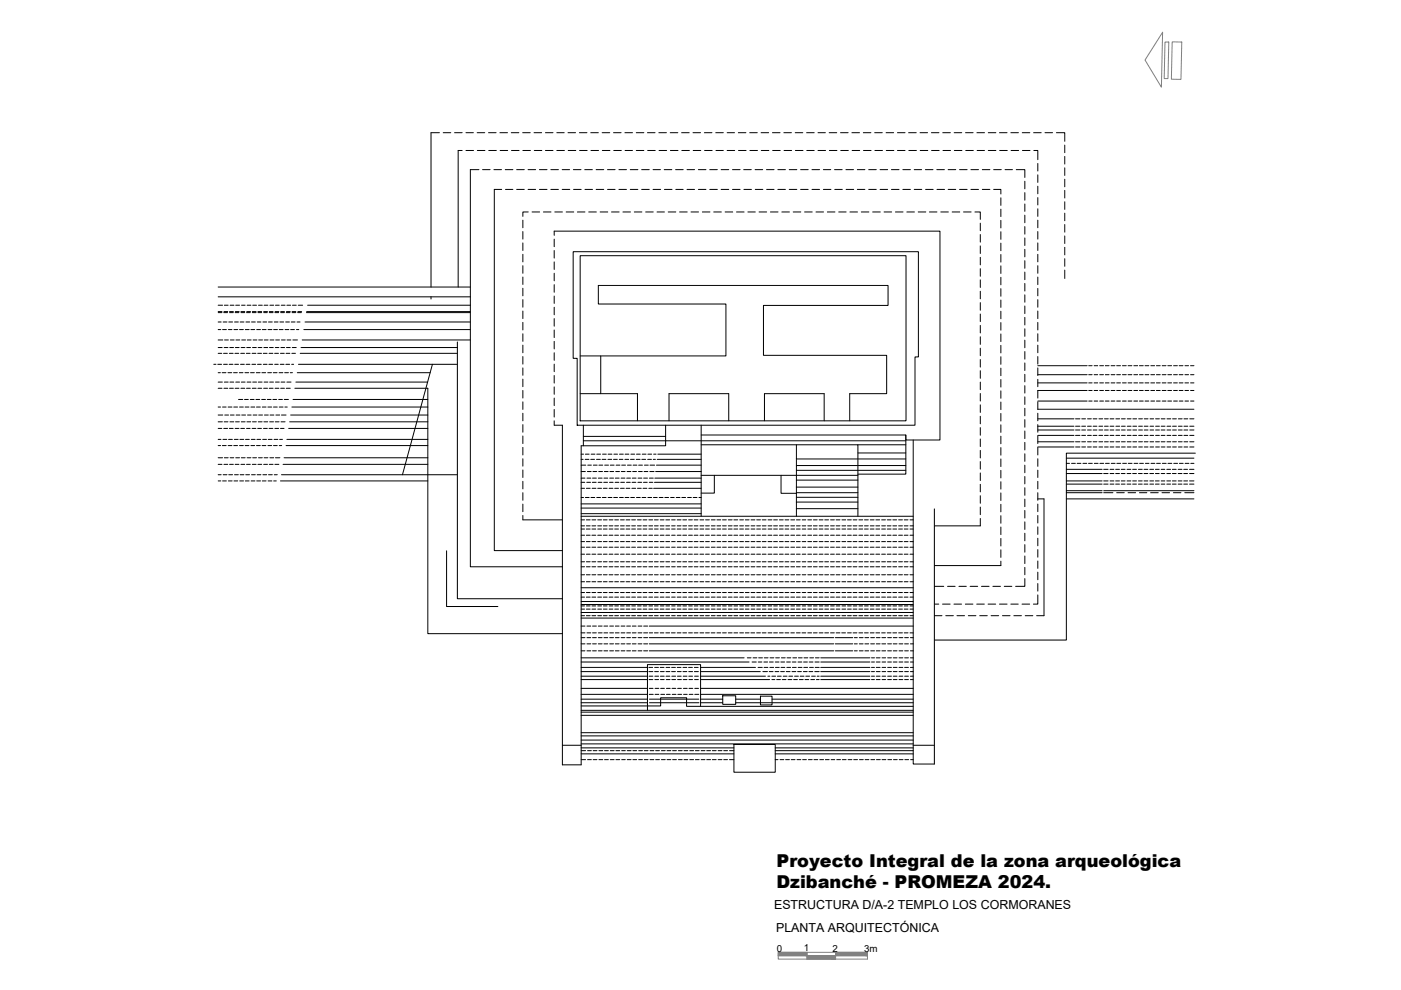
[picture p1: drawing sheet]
<svg xmlns="http://www.w3.org/2000/svg" width="297mm" height="210mm" viewBox="0 0 297 210" stroke-linecap="round" stroke-linejoin="round" font-family="sans-serif">
<defs><g id="words">
<g font-size="3.8">
<text x="164.7" y="183.8">Proyecto Integral de la zona arqueológica</text>
<text x="164.6" y="188.3">Dzibanché - PROMEZA 2024.</text>
</g>
<g font-size="2.6">
<text x="164.1" y="192.8">ESTRUCTURA D/A-2 TEMPLO LOS CORMORANES</text>
<text x="164.5" y="197.6">PLANTA ARQUITECTÓNICA</text>
</g>
<g font-size="2.1">
<text x="164.7" y="201.8">0</text>
<text x="170.4" y="201.7">1</text>
<text x="176.5" y="201.8">2</text>
<text x="183.2" y="201.7">3m</text>
</g>
</g></defs>
<!-- layer: CO -->
<g fill="none" stroke="#000" stroke-width=".21">
<path d="M91.4 28.1h1.8M94 28.1h1.6M96.4 28.1h1.6M97.1 31.9h.9M98.8 28.1h1.6M98.8 31.9h1.6M99.7 36h1.8M101.2 28.1h1.6M101.2 31.9h1.6M102.3 36h1.6M103.6 28.1h1.6M103.6 31.9h1.6"/>
<path d="M104.7 36h1.6M106 28.1h1.6M106 31.9h1.6M107.1 36h1.6M108.4 28.1h1.6M108.4 31.9h1.7M109.5 36h1.7M110.8 28.1h1.6M110.9 31.9h1.6M112 36h1.6M113.2 28.1h1.6M113.3 31.9h1.6"/>
<path d="M114.4 36h1.6M115.6 28.1h1.6M115.6 31.9h1.6M116.8 36h1.6M118.1 28.1h1.5M118.1 31.9h1.6M119.2 36h1.6M120.4 28.1h1.6M120.5 31.9h1.6M121.6 36h1.6M122.8 28.1h1.6M122.9 31.9h1.6"/>
<path d="M124 36h1.6M125.3 28.1h1.6M125.3 31.9h1.6M126.4 36h1.6M127.7 28.1h1.6M127.7 31.9h1.6M128.8 36h1.6M130.1 28.1h1.6M130.1 31.9h1.6M131.2 36h1.6M132.5 28.1h1.6M132.5 31.9h1.6"/>
<path d="M133.6 36h1.6M134.9 28.1h1.6M134.9 31.9h1.6M136 36h1.7M137.3 28.1h1.6M137.3 31.9h1.6M138.5 36h1.5M139.7 28.1h1.6M139.7 31.9h1.6M140.8 36h1.6M142.1 28.1h1.6M142.1 31.9h1.6"/>
<path d="M143.2 36h1.7M144.5 28.1h1.6M144.6 31.9h1.6M145.7 36h1.6M146.9 28.1h1.6M147 31.9h1.6M148.1 36h1.6M149.3 28.1h1.6M149.4 31.9h1.6M150.5 36h1.6M151.8 28.1h1.6M151.8 31.9h1.6"/>
<path d="M152.9 36h1.6M154.2 28.1h1.5M154.2 31.9h1.6M155.3 36h1.6M156.5 28.1h1.6M156.6 31.9h1.6M157.7 36h1.6M158.9 28.1h1.7M159 31.9h1.6M160.1 36h1.6M161.4 28.1h1.6M161.4 31.9h1.6"/>
<path d="M162.5 36h1.6M163.8 28.1h1.6M163.8 31.9h1.6M164.9 36h1.6M166.2 28.1h1.6M166.2 31.9h1.6M167.3 36h1.6M168.6 28.1h1.6M168.6 31.9h1.7M169.7 36h1.7M171 28.1h1.6M171.1 31.9h1.5"/>
<path d="M172.2 36h1.6M173.4 28.1h1.6M173.4 31.9h1.6M174.6 36h1.5M175.8 28.1h1.6M175.8 31.9h1.6M176.9 36h1.6M178.2 28.1h1.6M178.3 31.9h1.6M179.4 36h1.6M180.6 28.1h1.6M180.7 31.9h1.6"/>
<path d="M181.8 36h1.6M183 28.1h1.6M183.1 31.9h1.6M184.2 36h1.6M185.4 28.1h1.7M185.5 31.9h1.6M186.6 36h1.6M187.9 28.1h1.6M187.9 31.9h1.6M189 36h1.6M190.3 28.1h1.6M190.3 31.9h1.6"/>
<path d="M191.4 36h1.6M192.6 28.1h1.7M192.7 31.9h1.6M193.8 36h1.6M195.1 28.1h1.6M195.1 31.9h1.6M196.2 36h1.6M197.5 28.1h1.6M197.5 31.9h1.6M198.6 36h1.6M199.9 28.1h1.6M199.9 31.9h1.6"/>
<path d="M201 36h1.6M202.3 28.1h1.6M202.3 31.9h1.6M203.4 36h1.6M204.7 28.1h1.6M204.8 31.9h1.6M205.9 36h1.6M207.1 28.1h1.6M207.2 31.9h1.5M208.3 36h1.6M209.5 28.1h1.6M209.5 31.9h1.6"/>
<path d="M210.7 36h1.6M211.9 28.1h1.6M211.9 31.9h1.7M213.1 36h1.6M214.3 28.1h1.6M214.4 31.9h1.6M215.5 36h1.8v1.6M216.7 28.1h1.6M216.8 31.9h1.6M217.3 38.4v1.6M219.1 28.1h1.7M219.2 31.9h.8v2"/>
<path d="M220 34.7v1.6M220 37.1v1.6M220 39.5v1.6M221.6 28.1h1.6M224 28.1h1.7v1.9M225.7 30.8v1.6M225.7 33.2v1.6M225.7 35.6v1.6M225.7 38v1.6M104.8 40.2h1.6M107.2 40.2h1.5M109.5 40.2h1.7"/>
<path d="M110.9 46.7v1.6M110.9 49.1v1.6M110.9 51.5v1.6M110.9 53.9v1.6M110.9 56.3v1.6M110.9 58.7v1.6M112 40.2h1.6M112 44.9h-1.1v1M112.8 44.9h1.6M114.4 40.2h1.6M115.2 44.9h1.6M116.8 40.2h1.6"/>
<path d="M117.5 49v.9M117.5 50.7v1.6M117.5 53.1v1.6M117.5 55.5v1.6M117.5 57.9v1.6M117.6 44.9h1.6M119.2 40.2h1.6M120 44.9h1.7M121.6 40.2h1.6M122.4 44.9h1.6M124 40.2h1.6M124.8 44.9h1.6"/>
<path d="M126.4 40.2h1.6M127.2 44.9h1.6M128.8 40.2h1.6M129.7 44.9h1.6M131.2 40.2h1.6M132.1 44.9h1.6M133.6 40.2h1.6M134.5 44.9h1.6M136 40.2h1.7M136.9 44.9h1.6M138.5 40.2h1.6M139.3 44.9h1.6"/>
<path d="M140.9 40.2h1.6M141.7 44.9h1.6M143.3 40.2h1.6M144.1 44.9h1.6M145.7 40.2h1.6M146.5 44.9h1.6M148.1 40.2h1.6M148.9 44.9h1.6M150.5 40.2h1.6M151.3 44.9h1.6M152.9 40.2h1.6M153.7 44.9h1.6"/>
<path d="M155.3 40.2h1.6M156.2 44.9h1.6M157.7 40.2h1.6M158.6 44.9h1.5M160.1 40.2h1.6M160.9 44.9h1.6M162.5 40.2h1.6M163.4 44.9h1.6M164.9 40.2h1.6M165.8 44.9h1.6M167.3 40.2h1.6M168.2 44.9h1.6"/>
<path d="M169.7 40.2h1.7M170.6 44.9h1.6M172.2 40.2h1.6M173 44.9h1.6M174.6 40.2h1.6M175.4 44.9h1.6M177 40.2h1.6M177.8 44.9h1.6M179.4 40.2h1.6M180.2 44.9h1.6M181.8 40.2h1.6M182.6 44.9h1.6"/>
<path d="M184.2 40.2h1.6M185 44.9h1.6M186.6 40.2h1.6M187.4 44.9h1.6M189 40.2h1.6M189.9 44.9h1.6M191.4 40.2h1.6M192.3 44.9h1.6M193.8 40.2h1.6M194.7 44.9h1.6M196.2 40.2h1.7M197 44.9h1.7"/>
<path d="M198.7 40.2h1.6M199.5 44.9h1.6M201 40.2h1.6M201.9 44.9h1.6M203.4 40.2h1.6M204.3 44.9h1.6M205.9 40.2h1.6M206.7 44.9h1.1v1.6M207.8 47.3v1.6M207.8 49.7v1.6M207.8 52.1v1.6M207.8 54.6v1.6"/>
<path d="M207.8 57v1.6M207.8 59.3v1.6M208.3 40.2h1.6M210.7 40.2h1.5v.9M212.2 41.9v1.6M212.2 44.4v1.5M212.2 46.7v1.6M212.2 49.1v1.6M212.2 51.5v1.7M212.2 54v1.6M212.2 56.4v1.6M212.2 58.8v1.6"/>
<path d="M217.3 40.8v1.6M217.3 43.3v1.5M217.3 45.6v1.6M217.3 48v1.6M217.3 50.4v1.7M217.3 52.9v1.6M217.3 55.3v1.6M217.3 57.7v1.6M220 41.9v1.6M220 44.3v1.6M220 46.7v1.6M220 49.1v1.6"/>
<path d="M220 51.5v1.6M220 53.9v1.6M220 56.3v1.6M220 58.7v1.7M225.7 40.4v1.6M225.7 42.8v1.6M225.7 45.2v1.6M225.7 47.6v1.6M225.7 50v1.6M225.7 52.4v1.6M225.7 54.8v1.7M225.7 57.3v1.7"/>
<path d="M45.3 77.2h.5M46.2 77.2h.8M46.3 64.7h.9M46.3 66.1h.8M46.3 66.3h.8M46.3 68.3h.6M46.3 69.9h.5M46.3 72.1h.9M46.3 73.7h.8M46.3 74.9h.7M46.3 79h.4M47.1 79h.8"/>
<path d="M47.2 69.9h.8M47.3 68.3h.8M47.4 74.9h.8M47.4 77.2h.8M47.4 66.3h.8M47.5 66.1h.8M47.5 73.7h.8M47.6 64.7h.8M47.6 72.1h.8M48.3 79h.8M48.4 69.9h.8M48.5 68.3h.8"/>
<path d="M48.6 77.2h.8M48.6 74.9h.8M48.7 66.1h.8M48.7 66.3h.8M48.7 73.7h.8M48.8 64.7h.8M48.8 72.1h.8M49.5 79h.8M49.6 69.9h.8M49.7 68.3h.8M49.8 77.2h.8M49.8 74.9h.8"/>
<path d="M49.9 66.3h.8M49.9 66.1h.8M49.9 73.7h.8M50 64.7h.8M50 72.1h.8M50.7 79h.8M50.8 69.9h.8M50.9 68.3h.8M51 77.2h.8M51 74.9h.8M51.1 66.1h.8M51.1 66.3h.8"/>
<path d="M51.1 73.7h.8M51.2 64.7h.8M51.3 72.1h.8M51.9 79h.8M52 69.9h.8M52.1 68.3h.8M52.2 77.2h.8M52.2 74.9h.8M52.3 66.3h.8M52.3 66.1h.8M52.3 73.7h.8M52.4 64.7h.8"/>
<path d="M52.4 72.1h.8M53.1 79h.8M53.2 69.9h.8M53.3 68.3h.8M53.4 77.2h.8M53.5 74.9h.8M53.5 66.1h.8M53.5 66.3h.8M53.5 73.7h.8M53.6 64.7h.8M53.7 72.1h.8M54.3 79h.8"/>
<path d="M54.4 69.9h.8M54.6 68.3h.7M54.6 77.2h.8M54.6 74.9h.8M54.7 66.1h.8M54.7 66.3h.8M54.7 73.7h.8M54.8 64.7h.8M54.8 72.1h.9M55.5 79h.8M55.6 69.9h.8M55.7 68.3h.8"/>
<path d="M55.8 74.9h.8M55.8 77.2h.8M55.9 66.1h.8M55.9 66.3h.8M56 73.7h.8M56 64.7h.8M56 72.1h.8M56.8 79h.8M56.8 69.9h.8M56.9 68.3h.8M57 77.2h.8M57.1 74.9h.8"/>
<path d="M57.1 66.1h.8M57.1 66.3h.8M57.1 73.7h.8M57.2 64.7h.8M57.3 72.1h.8M57.9 79h.8M58 69.9h.8M58.2 68.3h.8M58.2 74.9h.8M58.2 77.2h.8M58.3 66.3h.8M58.3 66.1h.8"/>
<path d="M58.4 73.7h.7M58.4 64.7h.8M58.4 72.1h.9M59.2 79h.8M59.2 69.9h.8M59.3 68.3h.8M59.4 77.2h.8M59.5 74.9h.8M59.5 66.1h.8M59.5 66.3h.8M59.5 73.7h.9M59.6 64.7h.8"/>
<path d="M59.7 72.1h.8M60.4 79h.8M60.4 69.9h.8M60.6 68.3h.8M60.6 77.2h.8M60.6 74.9h.9M60.7 66.3h.8M60.7 66.1h.8M60.7 73.7h.8M60.8 64.7h.8M60.9 72.1h.8M61.5 79h.5"/>
<path d="M61.6 69.9h.8M61.8 68.3h.8M61.8 77.2h.5M61.9 74.9h.7M61.9 66.1h.8M61.9 66.3h.8M62 73.7h.8M62 64.7h.8M62.1 72.1h1M62.9 69.9h.5M63 68.3h.6M63.1 66.3h.8"/>
<path d="M63.1 66.1h.9M63.2 64.7h1M110.9 61.1v1.6M110.9 63.5v1.6M110.9 65.9v1.6M110.9 68.4v1.6M110.9 70.8v1.6M110.9 73.2v1.6M110.9 75.6v1.6M110.9 78v1.6M117.5 60.4v1.6M117.5 62.8v1.5"/>
<path d="M117.5 65.1v1.6M117.5 67.5v1.7M117.5 70v1.6M117.5 72.4v1.6M117.5 74.8v1.6M117.5 77.2v1.6M117.5 79.6v1.6M207.8 61.8v1.6M207.8 64.2v1.6M207.8 66.6v1.6M207.8 69v1.6M207.8 71.4v1.6"/>
<path d="M207.8 73.8v1.6M207.8 76.2v1.6M207.8 78.6v1.6M212.2 61.2v1.6M212.2 63.6v1.6M212.2 66v1.6M212.2 68.4v1.6M212.2 70.8v1.6M212.2 73.2v1.6M212.2 75.6v1.6M212.2 78v1.7M217.3 60.1v1.6"/>
<path d="M217.3 62.5v1.6M217.3 64.9v1.6M217.3 67.3v1.6M217.3 69.7v1.6M217.3 72.1v1.6M217.3 74.5v1.6M217.3 76.9v1.7M217.3 79.4v1.6M220 61.2v1.5M220 63.5v1.6M220 65.9v1.6M220 68.4v1.6"/>
<path d="M220 70.8v1.6M220 73.2v1.6M220 75.6v1.6M220 78v1.6M230.8 77.5h.7M230.8 79.4h.7M232 77.5h.7M232 79.4h.7M233.2 77.5h.8M233.2 79.4h.8M234.3 77.5h.8M234.3 79.4h.8"/>
<path d="M235.6 77.5h.8M235.6 79.4h.8M236.8 77.5h.8M236.8 79.4h.8M238 77.5h.8M238 79.4h.8M239.2 77.5h.8M239.2 79.4h.8M240.4 77.5h.8M240.4 79.4h.8M241.6 77.5h.8M241.6 79.4h.8"/>
<path d="M242.8 77.5h.8M242.8 79.4h.8M244 77.5h.8M244 79.4h.8M245.2 77.5h.8M245.2 79.4h.8M246.4 77.5h.8M246.4 79.4h.8M247.6 77.5h.8M247.6 79.4h.8M248.8 77.5h.8M248.8 79.4h.8"/>
<path d="M250 77.5h.8M250 79.4h.8M251.2 77.5h.8M251.2 79.4h.8M252.4 77.5h.7M252.4 79.4h.7M46.3 81h.8M46.3 82.3h.8M46.3 86.3h.5M46.3 88h.9M46.3 89.4h.8M46.3 90.8h.7"/>
<path d="M46.3 93.2h.5M46.3 94.5h.5M46.3 97.1h.9M46.3 98.5h.8M47.1 94.5h.8M47.2 86.3h.7M47.3 93.2h.8M47.4 90.8h.8M47.5 82.3h.8M47.5 98.5h.8M47.5 89.4h.8M47.6 81h.8"/>
<path d="M47.6 97.1h.8M47.7 88h.8M48.4 86.3h.8M48.4 94.5h.8M48.5 93.2h.8M48.6 90.8h.8M48.7 82.3h.8M48.7 98.5h.8M48.8 81h.8M48.8 89.4h.8M48.8 97.1h.8M48.8 88h.8"/>
<path d="M49.6 86.3h.8M49.6 94.5h.8M49.7 93.2h.8M49.9 82.3h.8M49.9 90.8h.8M49.9 98.5h.8M49.9 89.4h.8M50 81h.8M50 97.1h.8M50.1 88h.8M50.6 84.7h.9M50.8 86.3h.8"/>
<path d="M50.8 94.5h.8M50.9 93.2h.8M51 90.8h.8M51.1 82.3h.8M51.1 98.5h.8M51.2 81h.8M51.2 89.4h.8M51.2 97.1h.8M51.3 88h.8M51.8 84.7h.8M52 86.3h.8M52 94.5h.8"/>
<path d="M52.1 93.2h.8M52.3 82.3h.8M52.3 90.8h.7M52.3 98.5h.8M52.4 89.4h.8M52.4 81h.8M52.4 97.1h.8M52.5 88h.7M53.1 84.7h.8M53.2 86.3h.8M53.2 94.5h.8M53.3 93.2h.8"/>
<path d="M53.5 90.8h.8M53.5 82.3h.8M53.5 98.5h.8M53.5 89.4h.8M53.6 81h.8M53.6 97.1h.8M53.7 88h.8M54.3 84.7h.8M54.4 86.3h.8M54.4 94.5h.8M54.5 93.2h.8M54.6 90.8h.8"/>
<path d="M54.7 82.3h.8M54.7 98.5h.8M54.8 81h.8M54.8 89.4h.8M54.8 97.1h.8M54.8 88h.9M55.5 84.7h.8M55.6 94.5h.8M55.6 86.3h.8M55.7 93.2h.8M55.9 90.8h.8M55.9 82.3h.8"/>
<path d="M55.9 98.5h.8M56 89.4h.8M56 81h.8M56 97.1h.8M56.1 88h.8M56.7 84.7h.8M56.8 86.3h.8M56.8 94.5h.8M56.9 93.2h.8M57.1 90.8h.8M57.1 82.3h.8M57.1 98.5h.8"/>
<path d="M57.2 81h.8M57.2 89.4h.8M57.2 97.1h.8M57.3 88h.8M57.9 84.7h.8M58 86.3h.8M58 94.5h.8M58.1 93.2h.8M58.3 90.8h.8M58.3 98.5h.8M58.3 82.3h.8M58.4 89.4h.8"/>
<path d="M58.4 81h.8M58.4 97.1h.9M58.5 88h.8M59.1 84.7h.8M59.2 86.3h.8M59.2 94.5h.5M59.3 93.2h.6M59.5 90.8h.7M59.5 82.3h.8M59.6 81h.8M59.6 89.4h.8M59.7 88h.9"/>
<path d="M60.3 84.7h.9M60.4 86.3h.5M60.7 82.3h.8M60.8 81h.9M110.9 80.4v1.6M110.9 82.8v1.6M110.9 85.2v1.6M110.9 87.6v1.6M110.9 90v1.6M110.9 92.4v1.7M110.9 94.9v1.6M110.9 97.3v1.5"/>
<path d="M110.9 99.6v1.6M117.5 82v1.6M117.5 84.4v1.6M117.5 86.8v1.6M117.5 89.2v1M123.2 96.3h.5M123.2 97.4h.4M123.2 98.6h1M123.2 100h.9M124.1 97.4h.8M124.1 96.3h.8M124.5 100h.8"/>
<path d="M124.6 98.6h.8M125.3 97.4h.8M125.3 96.3h.8M125.7 100h.8M125.8 98.6h.8M126.5 97.4h.8M126.5 96.3h.8M126.9 100h.8M127 98.6h.8M127.7 97.4h.8M127.7 96.3h.9M128.1 100h.8"/>
<path d="M128.2 98.6h.8M128.9 97.4h.8M128.9 96.3h.8M129.3 100h.8M129.4 98.6h.8M130.1 97.4h.8M130.2 96.3h.7M130.5 100h.8M130.6 98.6h.8M131.3 97.4h.8M131.3 96.3h.9M131.7 100h.8"/>
<path d="M131.8 98.6h.8M132.5 97.4h.8M132.5 96.3h.8M133 100h.8M133 98.6h.8M133.7 97.4h.8M133.8 96.3h.8M134.1 100h.8M134.2 98.6h.8M134.9 97.4h.8M134.9 96.3h.8M135.4 100h.8"/>
<path d="M135.4 98.6h.8M136.1 97.4h.8M136.2 96.3h.8M136.6 100h.8M136.6 98.6h.8M137.3 97.4h.8M137.4 96.3h.8M137.8 100h.9M137.8 98.6h1M138.5 97.4h.5M138.6 96.3h.5M207.8 81v1.6"/>
<path d="M207.8 83.4v1.6M207.8 85.8v1.6M207.8 88.3v1.6M207.8 90.7v1.6M207.8 93.1v1.6M207.8 95.5v1.6M207.8 97.9v1.6M212.2 80.5v1.6M212.2 82.9v1.5M212.2 85.2v1.7M212.2 87.7v1.6M212.2 90.1v1.6"/>
<path d="M212.2 92.5v1.6M212.2 94.9v1.6M212.2 97.3v1.6M212.2 99.7v1.6M217.3 81.8v1.5M217.3 84.1v1.7M217.3 86.6v1.6M217.3 89v1.6M217.3 91.4v1.6M217.3 93.8v1.6M217.3 96.2v1.6M217.3 98.6v1.6"/>
<path d="M220 80.4v1.6M220 82.8v1.6M220 85.2v1.6M220 87.6v1.6M220 90v1.6M220 92.4v1.7M220 94.9v1.6M220 97.3v1.6M220 99.7v1.5M226.1 98.2h.7M227.2 98.2h.8M228 88.8h1"/>
<path d="M228 90.4h1M228 91.2h1M228 92.3h1M228 93.7h1M228 94.8h1M228.4 98.2h.8M229.3 88.8h.9M229.3 90.4h.9M229.3 91.2h.9M229.3 92.3h.9M229.3 93.7h.9M229.3 94.8h.9"/>
<path d="M229.6 98.2h.8M230.6 88.8h.8M230.6 90.4h.8M230.6 91.2h.8M230.6 92.3h.8M230.6 93.7h.8M230.6 94.8h.8M230.8 98.2h.8M230.8 81.2h.7M230.8 82.8h.7M230.8 85h.7M231.8 88.8h.8"/>
<path d="M231.8 90.4h.8M231.8 91.2h.8M231.8 92.3h.8M231.8 93.7h.8M231.8 94.8h.8M232 81.2h.7M232 82.8h.7M232 85h.7M232 98.2h.8M233 88.8h.8M233 90.4h.8M233 91.2h.8"/>
<path d="M233 92.3h.8M233 93.7h.8M233 94.8h.8M233.2 81.2h.8M233.2 82.8h.8M233.2 85h.8M233.2 98.2h.8M234 99.5h.9M234.2 88.8h.8M234.2 90.4h.8M234.2 91.2h.8M234.2 92.3h.8"/>
<path d="M234.2 93.7h.8M234.2 94.8h.8M234.3 81.2h.8M234.3 82.8h.8M234.3 85h.8M234.4 98.2h.8M235.4 88.8h.8M235.4 90.4h.8M235.4 91.2h.8M235.4 92.3h.8M235.4 93.7h.8M235.4 94.8h.8"/>
<path d="M235.4 99.5h.8M235.6 81.2h.8M235.6 82.8h.8M235.6 85h.8M235.6 98.2h.8M236.5 99.5h.8M236.6 88.8h.8M236.6 90.4h.8M236.6 91.2h.8M236.6 92.3h.8M236.6 93.7h.8M236.6 94.8h.8"/>
<path d="M236.8 81.2h.8M236.8 82.8h.8M236.8 85h.8M236.8 98.2h.8M237.7 99.5h.8M237.8 88.8h.8M237.8 90.4h.8M237.8 91.2h.8M237.8 92.3h.8M237.8 93.7h.8M237.8 94.8h.8M238 81.2h.8"/>
<path d="M238 82.8h.8M238 85h.8M238 98.2h.8M239 99.5h.8M239 88.8h.8M239 90.4h.8M239 91.2h.8M239 92.3h.8M239 93.7h.8M239 94.8h.8M239.2 81.2h.8M239.2 82.8h.8"/>
<path d="M239.2 85h.8M239.2 98.2h.8M240.1 99.5h.8M240.2 88.8h.8M240.2 90.4h.8M240.2 91.2h.8M240.2 92.3h.8M240.2 93.7h.8M240.2 94.8h.8M240.4 81.2h.8M240.4 82.8h.8M240.4 85h.8"/>
<path d="M240.4 98.2h.8M241.4 99.5h.8M241.4 88.8h.8M241.4 90.4h.8M241.4 91.2h.8M241.4 92.3h.8M241.4 93.7h.8M241.4 94.8h.8M241.6 81.2h.8M241.6 82.8h.8M241.6 85h.8M241.6 98.2h.8"/>
<path d="M242.6 99.5h.8M242.6 88.8h.8M242.6 90.4h.8M242.6 91.2h.8M242.6 92.3h.8M242.6 93.7h.8M242.6 94.8h.8M242.8 81.2h.8M242.8 82.8h.8M242.8 85h.8M242.9 98.2h.7M243.8 99.5h.8"/>
<path d="M243.8 88.8h.8M243.8 90.4h.8M243.8 91.2h.8M243.8 92.3h.8M243.8 93.7h.8M243.8 94.8h.8M244 81.2h.8M244 82.8h.8M244 85h.8M244 98.2h.8M245 99.5h.8M245 88.8h.8"/>
<path d="M245 90.4h.8M245 91.2h.8M245 92.3h.8M245 93.7h.8M245 94.8h.8M245.2 81.2h.8M245.2 82.8h.8M245.2 85h.8M245.2 98.2h.8M246.2 88.8h.8M246.2 90.4h.8M246.2 91.2h.8"/>
<path d="M246.2 92.3h.8M246.2 93.7h.8M246.2 94.8h.8M246.2 99.5h.8M246.4 81.2h.8M246.4 82.8h.8M246.4 85h.8M246.5 98.2h.8M247.4 99.5h.8M247.4 88.8h.8M247.4 90.4h.8M247.4 91.2h.8"/>
<path d="M247.4 92.3h.8M247.4 93.7h.8M247.4 94.8h.8M247.6 81.2h.8M247.6 82.8h.8M247.6 85h.8M247.6 98.2h.8M248.6 99.5h.8M248.6 88.8h.8M248.6 90.4h.8M248.6 91.2h.8M248.6 92.3h.8"/>
<path d="M248.6 93.7h.8M248.6 94.8h.8M248.8 81.2h.8M248.8 82.8h.8M248.8 85h.8M248.9 98.2h.8M249.8 99.5h.8M249.8 88.8h.8M249.8 90.4h.8M249.8 91.2h.8M249.8 92.3h.8M249.8 93.7h.8"/>
<path d="M249.8 94.8h.8M250 81.2h.8M250 82.8h.8M250 85h.8M250 98.2h.9M251 99.5h.8M251 88.8h.8M251 90.4h.8M251 91.2h.8M251 92.3h.8M251 93.7h.8M251 94.8h.8"/>
<path d="M251.2 81.2h.8M251.2 82.8h.8M251.2 85h.8M251.3 98.2h.8M252.2 99.5h.9M252.3 88.8h.8M252.3 90.4h.8M252.3 91.2h.8M252.3 92.3h.8M252.3 93.7h.8M252.3 94.8h.8M252.4 81.2h.7"/>
<path d="M252.4 82.8h.7M252.4 85h.7M252.5 98.2h.6M46.3 102h.5M46.3 100.7h.6M47.2 102h.8M47.3 100.7h.8M48.4 102h.8M48.5 100.7h.8M49.6 102h.8M49.7 100.7h.8M50.8 102h.8"/>
<path d="M50.9 100.7h.8M52 102h.8M52.1 100.7h.8M53.2 102h.8M53.3 100.7h.8M54.4 102h.8M54.5 100.7h.8M55.6 102h.8M55.7 100.7h.8M56.8 102h.8M56.9 100.7h.8M58 102h.6"/>
<path d="M58.2 100.7h.6M110.9 102.1v1.6M110.9 104.5v1.6M110.9 106.9v1.6M110.9 109.3v.9M123.2 111.5h.7M123.2 110.2h.7M123.2 113.5h.7M123.2 112.2h.7M123.2 114.8h.7M123.2 116h.7M123.2 117.5h.7"/>
<path d="M123.2 119.1h.7M123.2 101.4h.8M123.2 102.3h.8M123.2 103.5h.7M123.2 105.5h.5M124.1 105.5h.8M124.3 111.5h.8M124.3 110.2h.8M124.3 113.5h.8M124.3 112.2h.8M124.3 114.8h.8M124.3 116h.8"/>
<path d="M124.3 117.5h.8M124.3 119.1h.8M124.3 103.5h.8M124.4 102.3h.8M124.4 101.4h.9M125.3 105.5h.8M125.5 111.5h.8M125.5 110.2h.8M125.5 113.5h.8M125.5 112.2h.8M125.5 114.8h.8M125.5 116h.8"/>
<path d="M125.5 117.5h.8M125.5 119.1h.8M125.5 103.5h.9M125.6 102.3h.8M125.6 101.4h.8M126.5 105.5h.8M126.7 111.5h.8M126.7 110.2h.8M126.7 113.5h.8M126.7 112.2h.8M126.7 114.8h.8M126.7 116h.8"/>
<path d="M126.7 117.5h.8M126.7 119.1h.8M126.7 103.5h.8M126.8 102.3h.8M126.9 101.4h.8M127.7 105.5h.8M127.9 111.5h.8M127.9 110.2h.8M127.9 113.5h.8M127.9 112.2h.8M127.9 114.8h.8M127.9 116h.8"/>
<path d="M127.9 117.5h.8M127.9 119.1h.8M127.9 103.5h.8M128 102.3h.8M128 101.4h.8M128.9 105.5h.8M129.1 111.5h.8M129.1 110.2h.8M129.1 113.5h.8M129.1 112.2h.8M129.1 114.8h.8M129.1 116h.8"/>
<path d="M129.1 117.5h.8M129.1 119.1h.8M129.1 103.5h.8M129.2 102.3h.8M129.3 101.4h.8M130.1 105.5h.8M130.3 111.5h.8M130.3 110.2h.8M130.3 113.5h.8M130.3 112.2h.8M130.3 114.8h.8M130.3 116h.8"/>
<path d="M130.3 117.5h.8M130.3 119.1h.8M130.3 103.5h.8M130.4 102.3h.8M130.5 101.4h.8M131.3 105.5h.9M131.6 111.5h.8M131.6 110.2h.8M131.6 113.5h.8M131.6 112.2h.8M131.6 114.8h.8M131.6 116h.8"/>
<path d="M131.6 117.5h.8M131.6 119.1h.8M131.6 103.5h.8M131.6 102.3h.8M131.7 101.4h.8M132.5 105.5h.8M132.7 111.5h.8M132.7 110.2h.8M132.7 113.5h.8M132.7 112.2h.8M132.7 114.8h.8M132.7 116h.8"/>
<path d="M132.7 117.5h.8M132.7 119.1h.8M132.7 103.5h.8M132.8 102.3h.8M132.9 101.4h.8M133.7 105.5h.8M133.9 111.5h.8M133.9 110.2h.8M133.9 113.5h.8M133.9 112.2h.8M133.9 114.8h.8M133.9 116h.8"/>
<path d="M133.9 117.5h.8M133.9 119.1h.8M134 103.5h.8M134 102.3h.8M134.1 101.4h.8M134.9 105.5h.8M135.2 111.5h.8M135.2 110.2h.8M135.2 113.5h.8M135.2 112.2h.8M135.2 114.8h.8M135.2 116h.8"/>
<path d="M135.2 117.5h.8M135.2 119.1h.8M135.2 103.5h.8M135.2 102.3h.8M135.3 101.4h.8M136.1 105.5h.8M136.3 111.5h.8M136.3 110.2h.8M136.3 113.5h.8M136.3 112.2h.8M136.3 114.8h.8M136.3 116h.8"/>
<path d="M136.3 117.5h.8M136.3 119.1h.8M136.3 103.5h.8M136.4 102.3h.8M136.5 101.4h.8M137.4 105.5h.8M137.6 111.5h.8M137.6 110.2h.8M137.6 113.5h.8M137.6 112.2h.8M137.6 114.8h.8M137.6 116h.8"/>
<path d="M137.6 117.5h.8M137.6 119.1h.8M137.6 103.5h.7M137.7 102.3h.7M137.7 101.4h.8M138.5 105.5h.8M138.8 111.5h.8M138.8 110.2h.8M138.8 113.5h.8M138.8 112.2h.8M138.8 114.8h.8M138.8 116h.8"/>
<path d="M138.8 117.5h.8M138.8 119.1h.8M139.8 105.5h.8M140 111.5h.8M140 110.2h.8M140 113.5h.8M140 112.2h.8M140 114.8h.8M140 116h.8M140 117.5h.8M140 119.1h.8M141 105.5h.8"/>
<path d="M141.2 111.5h.8M141.2 110.2h.8M141.2 113.5h.8M141.2 112.2h.8M141.2 114.8h.8M141.2 116h.8M141.2 117.5h.8M141.2 119.1h.8M142.2 105.5h.7M142.4 111.5h.8M142.4 110.2h.8M142.4 113.5h.8"/>
<path d="M142.4 112.2h.8M142.4 114.8h.8M142.4 116h.8M142.4 117.5h.8M142.4 119.1h.8M143.4 105.5h.8M143.6 111.5h.8M143.6 110.2h.8M143.6 113.5h.8M143.6 112.2h.8M143.6 114.8h.8M143.6 116h.8"/>
<path d="M143.6 117.5h.8M143.6 119.1h.8M144.6 105.5h.8M144.8 111.5h.8M144.8 110.2h.8M144.8 113.5h.8M144.8 112.2h.8M144.8 114.8h.8M144.8 116h.8M144.8 117.5h.8M144.8 119.1h.8M145.8 105.5h.8"/>
<path d="M146 111.5h.8M146 110.2h.8M146 113.5h.8M146 112.2h.8M146 114.8h.8M146 116h.8M146 117.5h.8M146 119.1h.8M147 105.5h.8M147.2 111.5h.8M147.2 110.2h.8M147.2 113.5h.8"/>
<path d="M147.2 112.2h.8M147.2 114.8h.8M147.2 116h.8M147.2 117.5h.8M147.2 119.1h.8M148.2 105.5h.5M148.4 111.5h.8M148.4 110.2h.8M148.4 113.5h.8M148.4 112.2h.8M148.4 114.8h.8M148.4 116h.8"/>
<path d="M148.4 117.5h.8M148.4 119.1h.8M149.6 111.5h.8M149.6 110.2h.8M149.6 113.5h.8M149.6 112.2h.8M149.6 114.8h.8M149.6 116h.8M149.6 117.5h.8M149.6 119.1h.8M150.8 111.5h.8M150.8 110.2h.8"/>
<path d="M150.8 113.5h.8M150.8 112.2h.8M150.8 114.8h.8M150.8 116h.8M150.8 117.5h.8M150.8 119.1h.8M152 111.5h.8M152 110.2h.8M152 113.5h.8M152 112.2h.8M152 114.8h.8M152 116h.8"/>
<path d="M152 117.5h.8M152 119.1h.8M153.2 111.5h.8M153.2 110.2h.8M153.2 113.5h.8M153.2 112.2h.8M153.2 114.8h.8M153.2 116h.8M153.2 117.5h.8M153.2 119.1h.8M154.4 111.5h.8M154.4 110.2h.8"/>
<path d="M154.4 113.5h.8M154.4 112.2h.8M154.4 114.8h.8M154.4 116h.8M154.4 117.5h.8M154.4 119.1h.8M155.6 111.5h.8M155.6 110.2h.8M155.6 113.5h.8M155.6 112.2h.8M155.6 114.8h.8M155.6 116h.8"/>
<path d="M155.6 117.5h.8M155.6 119.1h.8M156.8 111.5h.8M156.8 110.2h.8M156.8 113.5h.8M156.8 112.2h.8M156.8 114.8h.8M156.8 116h.8M156.8 117.5h.8M156.8 119.1h.8M158 111.5h.8M158 110.2h.8"/>
<path d="M158 113.5h.8M158 112.2h.8M158 114.8h.8M158 116h.8M158 117.5h.8M158 119.1h.8M159.2 111.5h.8M159.2 110.2h.8M159.2 113.5h.8M159.2 112.2h.8M159.2 114.8h.8M159.2 116h.8"/>
<path d="M159.2 117.5h.8M159.2 119.1h.8M160.4 111.5h.8M160.4 110.2h.8M160.4 113.5h.8M160.4 112.2h.8M160.4 114.8h.8M160.4 116h.8M160.4 117.5h.8M160.4 119.1h.8M161.6 111.5h.8M161.6 110.2h.8"/>
<path d="M161.6 113.5h.8M161.6 112.2h.8M161.6 114.8h.8M161.6 116h.8M161.6 117.5h.8M161.6 119.1h.8M162.8 111.5h.8M162.8 110.2h.8M162.8 113.5h.8M162.8 112.2h.8M162.8 114.8h.8M162.8 116h.8"/>
<path d="M162.8 117.5h.8M162.8 119.1h.8M164 111.5h.8M164 110.2h.8M164 113.5h.8M164 112.2h.8M164 114.8h.8M164 116h.8M164 117.5h.8M164 119.1h.8M165.3 111.5h.8M165.3 110.2h.8"/>
<path d="M165.3 113.5h.8M165.3 112.2h.8M165.3 114.8h.8M165.3 116h.8M165.3 117.5h.8M165.3 119.1h.8M166.4 111.5h.8M166.4 110.2h.8M166.4 113.5h.8M166.4 112.2h.8M166.4 114.8h.8M166.4 116h.8"/>
<path d="M166.4 117.5h.8M166.4 119.1h.8M167.7 111.5h.8M167.7 110.2h.8M167.7 113.5h.8M167.7 112.2h.8M167.7 114.8h.8M167.7 116h.8M167.7 117.5h.8M167.7 119.1h.8M168.9 111.5h.8M168.9 110.2h.8"/>
<path d="M168.9 113.5h.8M168.9 112.2h.8M168.9 114.8h.8M168.9 116h.8M168.9 117.5h.8M168.9 119.1h.8M170.1 111.5h.7M170.1 110.2h.7M170.1 113.5h.7M170.1 112.2h.7M170.1 114.8h.7M170.1 116h.7"/>
<path d="M170.1 117.5h.7M170.1 119.1h.7M171.3 111.5h.8M171.3 110.2h.8M171.3 113.5h.8M171.3 112.2h.8M171.3 114.8h.8M171.3 116h.8M171.3 117.5h.8M171.3 119.1h.8M172.5 111.5h.8M172.5 110.2h.8"/>
<path d="M172.5 113.5h.8M172.5 112.2h.8M172.5 114.8h.8M172.5 116h.8M172.5 117.5h.8M172.5 119.1h.8M173.7 111.5h.8M173.7 110.2h.8M173.7 113.5h.8M173.7 112.2h.8M173.7 114.8h.8M173.7 116h.8"/>
<path d="M173.7 117.5h.8M173.7 119.1h.8M174.9 111.5h.8M174.9 110.2h.8M174.9 113.5h.8M174.9 112.2h.8M174.9 114.8h.8M174.9 116h.8M174.9 117.5h.8M174.9 119.1h.8M176.1 111.5h.8M176.1 110.2h.8"/>
<path d="M176.1 113.5h.8M176.1 112.2h.8M176.1 114.8h.8M176.1 116h.8M176.1 117.5h.8M176.1 119.1h.8M177.3 111.5h.8M177.3 110.2h.8M177.3 113.5h.8M177.3 112.2h.8M177.3 114.8h.8M177.3 116h.8"/>
<path d="M177.3 117.5h.8M177.3 119.1h.8M178.5 111.5h.8M178.5 110.2h.8M178.5 113.5h.8M178.5 112.2h.8M178.5 114.8h.8M178.5 116h.8M178.5 117.5h.8M178.5 119.1h.8M179.7 111.5h.8M179.7 110.2h.8"/>
<path d="M179.7 113.5h.8M179.7 112.2h.8M179.7 114.8h.8M179.7 116h.8M179.7 117.5h.8M179.7 119.1h.8M180.9 111.5h.8M180.9 110.2h.8M180.9 113.5h.8M180.9 112.2h.8M180.9 114.8h.8M180.9 116h.8"/>
<path d="M180.9 117.5h.8M180.9 119.1h.8M182.1 111.5h.8M182.1 110.2h.8M182.1 113.5h.8M182.1 112.2h.8M182.1 114.8h.8M182.1 116h.8M182.1 117.5h.8M182.1 119.1h.8M183.3 111.5h.8M183.3 110.2h.8"/>
<path d="M183.3 113.5h.8M183.3 112.2h.8M183.3 114.8h.8M183.3 116h.8M183.3 117.5h.8M183.3 119.1h.8M184.5 111.5h.8M184.5 110.2h.8M184.5 113.5h.8M184.5 112.2h.8M184.5 114.8h.8M184.5 116h.8"/>
<path d="M184.5 117.5h.8M184.5 119.1h.8M185.7 111.5h.8M185.7 110.2h.8M185.7 113.5h.8M185.7 112.2h.8M185.7 114.8h.8M185.7 116h.8M185.7 117.5h.8M185.7 119.1h.8M186.9 111.5h.8M186.9 110.2h.8"/>
<path d="M186.9 113.5h.8M186.9 112.2h.8M186.9 114.8h.8M186.9 116h.8M186.9 117.5h.8M186.9 119.1h.8M188.1 111.5h.8M188.1 110.2h.8M188.1 113.5h.8M188.1 112.2h.8M188.1 114.8h.8M188.1 116h.8"/>
<path d="M188.1 117.5h.8M188.1 119.1h.8M189.3 111.5h.8M189.3 110.2h.8M189.3 113.5h.8M189.3 112.2h.8M189.3 114.8h.8M189.3 116h.8M189.3 117.5h.8M189.3 119.1h.8M190.5 111.5h.8M190.5 110.2h.8"/>
<path d="M190.5 113.5h.8M190.5 112.2h.8M190.5 114.8h.8M190.5 116h.8M190.5 117.5h.8M190.5 119.1h.8M191.7 111.5h.8M191.7 110.2h.8M191.7 113.5h.8M191.7 112.2h.8M191.7 114.8h.8M191.7 116h.8"/>
<path d="M191.7 117.5h.8M191.7 119.1h.8M192.9 111.5h.7M192.9 110.2h.7M192.9 113.5h.7M192.9 112.2h.7M192.9 114.8h.7M192.9 116h.7M192.9 117.5h.7M192.9 119.1h.7M207.8 100.3v1.6M207.8 102.7v1.6"/>
<path d="M207.8 105.1v1.6M207.8 107.5v1.6M207.8 109.9v1.6M212.2 102.1v1.6M212.2 104.5v1.6M212.2 106.9v1.6M212.2 109.3v1.6M212.2 111.7v1.7M212.2 114.2v1.6M212.2 116.6v1.6M212.2 119v.9M217.3 101v1.6"/>
<path d="M217.3 103.4v1.6M217.3 105.8v1.6M217.3 108.2v1.6M217.3 110.6v1.7M217.3 113.1v1.6M217.3 115.5v1.6M217.3 117.9v1.6M220 102.1v1.6M220 104.5v1.6M220 106.9v1.6M220 109.3v1.6M220 111.7v1.6"/>
<path d="M220 114.1v1.6M220 116.5v1.6M220 118.9v1.6M234 100.4h.9M234 102h.9M234 102.6h.9M234 104.5h2M235.4 100.4h.8M235.4 102h.8M235.4 102.6h.8M236.5 100.4h.8M236.5 102h.8"/>
<path d="M236.5 102.6h.8M236.8 104.5h1.6M237.7 100.4h.8M237.7 102h.8M237.7 102.6h.8M239 100.4h.8M239 102h.8M239 102.6h.8M239.2 104.5h1.6M240.1 100.4h.8M240.1 102h.8M240.1 102.6h.8"/>
<path d="M241.4 100.4h.8M241.4 102h.8M241.4 102.6h.8M241.6 104.5h1.5M242.6 100.4h.8M242.6 102h.8M242.6 102.6h.8M243.8 100.4h.8M243.8 102h.8M243.8 102.6h.8M244 104.5h1.6M245 100.4h.8"/>
<path d="M245 102h.8M245 102.6h.8M246.2 100.4h.8M246.2 102h.8M246.2 102.6h.8M246.4 104.5h1.6M247.4 100.4h.8M247.4 102h.8M247.4 102.6h.8M248.6 100.4h.8M248.6 102h.8M248.6 102.6h.8"/>
<path d="M248.8 104.5h1.6M249.8 100.4h.8M249.8 102h.8M249.8 102.6h.8M251 100.4h.8M251 102h.8M251 102.6h.8M251.2 104.5h1.9M252.2 100.4h.9M252.2 102h.9M252.2 102.6h.9M123.2 120.2h.7"/>
<path d="M123.2 121.9h.7M123.2 123.3h.7M123.2 125.6h.7M123.2 126.6h.7M123.2 128.5h.7M123.2 129.1h.7M123.2 130.5h.7M123.2 132.7h.8M123.2 134.2h.8M123.2 135.2h.8M123.2 136.5h.8M123.2 138h.8"/>
<path d="M124.3 120.2h.8M124.3 121.9h.8M124.3 123.3h.8M124.3 125.6h.8M124.3 126.6h.8M124.3 128.5h.8M124.3 129.1h.8M124.3 130.5h.8M124.4 132.7h.9M124.4 134.2h.9M124.4 135.2h.9M124.4 136.5h.9"/>
<path d="M124.4 138h.9M125.5 120.2h.8M125.5 121.9h.8M125.5 123.3h.8M125.5 125.6h.8M125.5 126.6h.8M125.5 128.5h.8M125.5 129.1h.8M125.5 130.5h.8M125.6 132.7h.8M125.6 134.2h.8M125.6 135.2h.8"/>
<path d="M125.6 136.5h.8M125.6 138h.8M126.7 120.2h.8M126.7 121.9h.8M126.7 123.3h.8M126.7 125.6h.8M126.7 126.6h.8M126.7 128.5h.8M126.7 129.1h.8M126.7 130.5h.8M126.9 132.7h.8M126.9 134.2h.8"/>
<path d="M126.9 135.2h.8M126.9 136.5h.8M126.9 138h.8M127.9 120.2h.8M127.9 121.9h.8M127.9 123.3h.8M127.9 125.6h.8M127.9 126.6h.8M127.9 128.5h.8M127.9 129.1h.8M127.9 130.5h.8M128 132.7h.8"/>
<path d="M128 134.2h.8M128 135.2h.8M128 136.5h.8M128 138h.8M129.1 120.2h.8M129.1 121.9h.8M129.1 123.3h.8M129.1 125.6h.8M129.1 126.6h.8M129.1 128.5h.8M129.1 129.1h.8M129.1 130.5h.8"/>
<path d="M129.3 132.7h.8M129.3 134.2h.8M129.3 135.2h.8M129.3 136.5h.8M129.3 138h.8M130.3 120.2h.8M130.3 121.9h.8M130.3 123.3h.8M130.3 125.6h.8M130.3 126.6h.8M130.3 128.5h.8M130.3 129.1h.8"/>
<path d="M130.3 130.5h.8M130.5 132.7h.8M130.5 134.2h.8M130.5 135.2h.8M130.5 136.5h.8M130.5 138h.8M131.6 120.2h.8M131.6 121.9h.8M131.6 123.3h.8M131.6 125.6h.8M131.6 126.6h.8M131.6 128.5h.8"/>
<path d="M131.6 129.1h.8M131.6 130.5h.8M131.7 132.7h.8M131.7 134.2h.8M131.7 135.2h.8M131.7 136.5h.8M131.7 138h.8M132.7 120.2h.8M132.7 121.9h.8M132.7 123.3h.8M132.7 125.6h.8M132.7 126.6h.8"/>
<path d="M132.7 128.5h.8M132.7 129.1h.8M132.7 130.5h.8M132.9 132.7h.8M132.9 134.2h.8M132.9 135.2h.8M132.9 136.5h.8M132.9 138h.8M133.9 120.2h.8M133.9 121.9h.8M133.9 123.3h.8M133.9 125.6h.8"/>
<path d="M133.9 126.6h.8M133.9 128.5h.8M133.9 129.1h.8M133.9 130.5h.8M134.1 132.7h.8M134.1 134.2h.8M134.1 135.2h.8M134.1 136.5h.8M134.1 138h.8M135.2 120.2h.8M135.2 121.9h.8M135.2 123.3h.8"/>
<path d="M135.2 125.6h.8M135.2 126.6h.8M135.2 128.5h.8M135.2 129.1h.8M135.2 130.5h.8M135.3 132.7h.8M135.3 134.2h.8M135.3 135.2h.8M135.3 136.5h.8M135.3 138h.8M136.3 120.2h.8M136.3 121.9h.8"/>
<path d="M136.3 123.3h.8M136.3 125.6h.8M136.3 126.6h.8M136.3 128.5h.8M136.3 129.1h.8M136.3 130.5h.8M136.5 132.7h.8M136.5 134.2h.8M136.5 135.2h.8M136.5 136.5h.8M136.5 138h.8M137.6 120.2h.8"/>
<path d="M137.6 121.9h.8M137.6 123.3h.8M137.6 125.6h.8M137.6 126.6h.8M137.6 128.5h.8M137.6 129.1h.8M137.6 130.5h.8M137.7 134.2h.7M138.8 120.2h.8M138.8 121.9h.8M138.8 123.3h.8M138.8 125.6h.8"/>
<path d="M138.8 126.6h.8M138.8 128.5h.8M138.8 129.1h.8M138.8 130.5h.8M138.8 134.2h.8M140 120.2h.8M140 121.9h.8M140 123.3h.8M140 125.6h.8M140 126.6h.8M140 128.5h.8M140 129.1h.8"/>
<path d="M140 130.5h.8M140 134.2h.7M141.2 120.2h.8M141.2 121.9h.8M141.2 123.3h.8M141.2 125.6h.8M141.2 126.6h.8M141.2 128.5h.8M141.2 129.1h.8M141.2 130.5h.8M141.2 134.2h.8M142.4 134.2h.8"/>
<path d="M142.4 120.2h.8M142.4 121.9h.8M142.4 123.3h.8M142.4 125.6h.8M142.4 126.6h.8M142.4 128.5h.8M142.4 129.1h.8M142.4 130.5h.8M143.6 120.2h.8M143.6 121.9h.8M143.6 123.3h.8M143.6 125.6h.8"/>
<path d="M143.6 126.6h.8M143.6 128.5h.8M143.6 129.1h.8M143.6 130.5h.8M143.6 134.2h.8M144.8 120.2h.8M144.8 121.9h.8M144.8 123.3h.8M144.8 125.6h.8M144.8 126.6h.8M144.8 128.5h.8M144.8 129.1h.8"/>
<path d="M144.8 130.5h.8M144.8 134.2h.8M146 120.2h.8M146 121.9h.8M146 123.3h.8M146 125.6h.8M146 126.6h.8M146 128.5h.8M146 129.1h.8M146 130.5h.8M146 134.2h.8M147.2 120.2h.8"/>
<path d="M147.2 121.9h.8M147.2 123.3h.8M147.2 125.6h.8M147.2 126.6h.8M147.2 128.5h.8M147.2 129.1h.8M147.2 130.5h.8M147.2 134.2h.8M148.4 120.2h.8M148.4 121.9h.8M148.4 123.3h.8M148.4 125.6h.8"/>
<path d="M148.4 126.6h.8M148.4 128.5h.8M148.4 129.1h.8M148.4 130.5h.8M148.4 134.2h.8M149.6 120.2h.8M149.6 121.9h.8M149.6 123.3h.8M149.6 125.6h.8M149.6 126.6h.8M149.6 128.5h.8M149.6 129.1h.8"/>
<path d="M149.6 130.5h.8M149.6 134.2h.8M150.8 134.2h.8M150.8 120.2h.8M150.8 121.9h.8M150.8 123.3h.8M150.8 125.6h.8M150.8 126.6h.8M150.8 128.5h.8M150.8 129.1h.8M150.8 130.5h.8M152 120.2h.8"/>
<path d="M152 121.9h.8M152 123.3h.8M152 125.6h.8M152 126.6h.8M152 128.5h.8M152 129.1h.8M152 130.5h.8M152 134.2h.8M153.2 120.2h.8M153.2 121.9h.8M153.2 123.3h.8M153.2 125.6h.8"/>
<path d="M153.2 126.6h.8M153.2 128.5h.8M153.2 129.1h.8M153.2 130.5h.8M153.2 134.2h.8M154.4 120.2h.8M154.4 121.9h.8M154.4 123.3h.8M154.4 125.6h.8M154.4 126.6h.8M154.4 128.5h.8M154.4 129.1h.8"/>
<path d="M154.4 130.5h.8M154.4 134.2h.8M155.6 120.2h.8M155.6 121.9h.8M155.6 123.3h.8M155.6 125.6h.8M155.6 126.6h.8M155.6 128.5h.8M155.6 129.1h.8M155.6 130.5h.8M155.6 134.2h.8M156.8 120.2h.8"/>
<path d="M156.8 121.9h.8M156.8 123.3h.8M156.8 125.6h.8M156.8 126.6h.8M156.8 128.5h.8M156.8 129.1h.8M156.8 130.5h.8M156.8 134.2h.8M158 120.2h.8M158 121.9h.8M158 123.3h.8M158 125.6h.8"/>
<path d="M158 126.6h.8M158 128.5h.8M158 129.1h.8M158 130.5h.8M158 134.2h.8M158.4 139.5h.8M159.2 134.2h.8M159.2 120.2h.8M159.2 121.9h.8M159.2 123.3h.8M159.2 125.6h.8M159.2 126.6h.8"/>
<path d="M159.2 128.5h.8M159.2 129.1h.8M159.2 130.5h.8M159.7 139.5h.8M160.4 120.2h.8M160.4 121.9h.8M160.4 123.3h.8M160.4 125.6h.8M160.4 126.6h.8M160.4 128.5h.8M160.4 129.1h.8M160.4 130.5h.8"/>
<path d="M160.4 134.2h.8M160.9 139.5h.8M161.6 120.2h.8M161.6 121.9h.8M161.6 123.3h.8M161.6 125.6h.8M161.6 126.6h.8M161.6 128.5h.8M161.6 129.1h.8M161.6 130.5h.8M161.6 134.2h.8M162 139.5h.8"/>
<path d="M162.8 120.2h.8M162.8 121.9h.8M162.8 123.3h.8M162.8 125.6h.8M162.8 126.6h.8M162.8 128.5h.8M162.8 129.1h.8M162.8 130.5h.8M162.8 134.2h.8M163.3 139.5h.8M164 120.2h.8M164 121.9h.8"/>
<path d="M164 123.3h.8M164 125.6h.8M164 126.6h.8M164 128.5h.8M164 129.1h.8M164 130.5h.8M164 134.2h.8M164.5 139.5h.8M165.3 120.2h.8M165.3 121.9h.8M165.3 123.3h.8M165.3 125.6h.8"/>
<path d="M165.3 126.6h.8M165.3 128.5h.8M165.3 129.1h.8M165.3 130.5h.8M165.3 134.2h.8M165.7 139.5h.8M166.4 120.2h.8M166.4 121.9h.8M166.4 123.3h.8M166.4 125.6h.8M166.4 126.6h.8M166.4 128.5h.8"/>
<path d="M166.4 129.1h.8M166.4 130.5h.8M166.4 134.2h.8M166.9 139.5h.8M167.7 120.2h.8M167.7 121.9h.8M167.7 123.3h.8M167.7 125.6h.8M167.7 126.6h.8M167.7 128.5h.8M167.7 129.1h.8M167.7 130.5h.8"/>
<path d="M167.7 134.2h.7M168.1 139.5h.8M168.9 120.2h.8M168.9 121.9h.8M168.9 123.3h.8M168.9 125.6h.8M168.9 126.6h.8M168.9 128.5h.8M168.9 129.1h.8M168.9 130.5h.8M168.9 134.2h.8M169.3 139.5h.8"/>
<path d="M170 134.2h.8M170.1 120.2h.7M170.1 121.9h.7M170.1 123.3h.7M170.1 125.6h.7M170.1 126.6h.7M170.1 128.5h.7M170.1 129.1h.7M170.1 130.5h.7M170.5 139.5h.8M171.3 120.2h.8M171.3 121.9h.8"/>
<path d="M171.3 123.3h.8M171.3 125.6h.8M171.3 126.6h.8M171.3 128.5h.8M171.3 129.1h.8M171.3 130.5h.8M171.3 134.2h.8M171.7 139.5h.8M172.5 120.2h.8M172.5 121.9h.8M172.5 123.3h.8M172.5 125.6h.8"/>
<path d="M172.5 126.6h.8M172.5 128.5h.8M172.5 129.1h.8M172.5 130.5h.8M172.5 134.2h.8M172.9 139.5h.8M173.7 120.2h.8M173.7 121.9h.8M173.7 123.3h.8M173.7 125.6h.8M173.7 126.6h.8M173.7 128.5h.8"/>
<path d="M173.7 129.1h.8M173.7 130.5h.8M173.7 134.2h.8M174.9 120.2h.8M174.9 121.9h.8M174.9 123.3h.8M174.9 125.6h.8M174.9 126.6h.8M174.9 128.5h.8M174.9 129.1h.8M174.9 130.5h.8M174.9 134.2h.8"/>
<path d="M176.1 120.2h.8M176.1 121.9h.8M176.1 123.3h.8M176.1 125.6h.8M176.1 126.6h.8M176.1 128.5h.8M176.1 129.1h.8M176.1 130.5h.8M176.1 134.2h.8M177.3 120.2h.8M177.3 121.9h.8M177.3 123.3h.8"/>
<path d="M177.3 125.6h.8M177.3 126.6h.8M177.3 128.5h.8M177.3 129.1h.8M177.3 130.5h.8M177.3 134.2h.8M178.5 134.2h.8M178.5 120.2h.8M178.5 121.9h.8M178.5 123.3h.8M178.5 125.6h.8M178.5 126.6h.8"/>
<path d="M178.5 128.5h.8M178.5 129.1h.8M178.5 130.5h.8M179.7 120.2h.8M179.7 121.9h.8M179.7 123.3h.8M179.7 125.6h.8M179.7 126.6h.8M179.7 128.5h.8M179.7 129.1h.8M179.7 130.5h.8M179.7 134.2h.8"/>
<path d="M180.9 120.2h.8M180.9 121.9h.8M180.9 123.3h.8M180.9 125.6h.8M180.9 126.6h.8M180.9 128.5h.8M180.9 129.1h.8M180.9 130.5h.8M180.9 134.2h.8M181.1 135.2h.7M181.1 136.5h.7M181.1 138h.7"/>
<path d="M182.1 120.2h.8M182.1 121.9h.8M182.1 123.3h.8M182.1 125.6h.8M182.1 126.6h.8M182.1 128.5h.8M182.1 129.1h.8M182.1 130.5h.8M182.1 134.2h.8M182.2 135.2h.8M182.2 136.5h.8M182.2 138h.8"/>
<path d="M183.3 120.2h.8M183.3 121.9h.8M183.3 123.3h.8M183.3 125.6h.8M183.3 126.6h.8M183.3 128.5h.8M183.3 129.1h.8M183.3 130.5h.8M183.3 134.2h.8M183.4 135.2h.8M183.4 136.5h.8M183.4 138h.8"/>
<path d="M184.5 120.2h.8M184.5 121.9h.8M184.5 123.3h.8M184.5 125.6h.8M184.5 126.6h.8M184.5 128.5h.8M184.5 129.1h.8M184.5 130.5h.8M184.5 134.2h.8M184.6 135.2h.8M184.6 136.5h.8M184.6 138h.8"/>
<path d="M184.8 139.5h.6M185.7 120.2h.8M185.7 121.9h.8M185.7 123.3h.8M185.7 125.6h.8M185.7 126.6h.8M185.7 128.5h.8M185.7 129.1h.8M185.7 130.5h.8M185.7 134.2h.8M185.8 135.2h.8M185.8 136.5h.8"/>
<path d="M185.8 138h.8M185.8 139.5h.8M186.9 120.2h.8M186.9 121.9h.8M186.9 123.3h.8M186.9 125.6h.8M186.9 126.6h.8M186.9 128.5h.8M186.9 129.1h.8M186.9 130.5h.8M186.9 134.2h.8M187 135.2h.8"/>
<path d="M187 136.5h.8M187 138h.8M187 139.5h.8M188.1 120.2h.8M188.1 121.9h.8M188.1 123.3h.8M188.1 125.6h.8M188.1 126.6h.8M188.1 128.5h.8M188.1 129.1h.8M188.1 130.5h.8M188.1 134.2h.8"/>
<path d="M188.2 135.2h.8M188.2 136.5h.8M188.2 138h.8M188.2 139.5h.8M189.3 120.2h.8M189.3 121.9h.8M189.3 123.3h.8M189.3 125.6h.8M189.3 126.6h.8M189.3 128.5h.8M189.3 129.1h.8M189.3 130.5h.8"/>
<path d="M189.3 134.2h.8M189.4 135.2h.8M189.4 136.5h.8M189.4 138h.8M189.4 139.5h.8M190.5 120.2h.8M190.5 121.9h.8M190.5 123.3h.8M190.5 125.6h.8M190.5 126.6h.8M190.5 128.5h.8M190.5 129.1h.8"/>
<path d="M190.5 130.5h.8M190.5 134.2h.8M190.6 135.2h.8M190.6 136.5h.8M190.6 138h.8M190.6 139.5h.8M191.7 120.2h.8M191.7 121.9h.8M191.7 123.3h.8M191.7 125.6h.8M191.7 126.6h.8M191.7 128.5h.8"/>
<path d="M191.7 129.1h.8M191.7 130.5h.8M191.7 134.2h.8M191.8 135.2h.8M191.8 136.5h.8M191.8 138h.8M191.8 139.5h.8M192.9 120.2h.7M192.9 121.9h.7M192.9 123.3h.7M192.9 125.6h.7M192.9 126.6h.7"/>
<path d="M192.9 128.5h.7M192.9 129.1h.7M192.9 130.5h.7M192.9 134.2h.7M193 135.2h.6M193 136.5h.6M193 138h.6M193 139.5h.6M198.1 128.1h.9M198.1 124.3h2M198.1 130.5h1.6M199.8 128.1h1.7"/>
<path d="M200.5 130.5h1.6M200.9 124.3h1.6M202.3 128.1h1.6M202.9 130.5h1.6M203.3 124.3h1.6M204.7 128.1h1.6M205.3 130.5h1.6M205.7 124.3h1.6M207.1 128.1h1.6M207.7 130.5h1.6M208.1 124.3h1.6M209.5 128.1h1.6"/>
<path d="M210.1 130.5h1.6M210.5 124.3h1.6M211.9 128.1h1.6M212.5 130.5h1.7M212.9 124.3h1.6M214.3 128.1h1.6M215 130.5h1.6M216.7 128.1h1.6M217.3 122.7v1.6h-2M217.3 120.3v1.6M217.4 130.5h1.6M219.8 130.5h1.5"/>
<path d="M220 126.1v2h-.9M220 121.3v1.6M220 123.7v1.6M123.2 159.2h.9M124.6 159.2h.8M125.8 159.2h.8M127 159.2h.8M128.2 159.2h.8M129.4 159.2h.8M130.6 159.2h.8M131.8 159.2h.8M133 159.2h.8"/>
<path d="M134.2 159.2h.8M135.4 159.2h.8M136.6 159.2h.8M137.6 141.5h.8M137.6 142.4h.8M137.6 143.4h.8M137.6 144.1h.8M137.7 146h.8M137.7 147.2h.8M137.8 159.2h.8M138.8 141.5h.8M138.8 142.4h.8"/>
<path d="M138.8 143.4h.8M138.8 144.1h.8M138.9 146h.8M138.9 147.2h.8M139 159.2h.8M140 141.5h.8M140 142.4h.8M140 143.4h.8M140 144.1h.8M140.1 146h.8M140.1 147.2h.8M140.2 159.2h.8"/>
<path d="M141.2 141.5h.8M141.2 142.4h.8M141.2 143.4h.8M141.3 144.1h.8M141.3 146h.8M141.3 147.2h.8M141.4 159.2h.8M142.4 141.5h.8M142.4 142.4h.8M142.4 143.4h.8M142.4 144.1h.8M142.5 146h.8"/>
<path d="M142.5 147.2h.8M142.6 159.2h.8M143.6 141.5h.8M143.6 142.4h.8M143.6 143.4h.8M143.7 144.1h.8M143.7 146h.8M143.7 147.2h.8M143.8 159.2h.8M144.8 141.5h.8M144.8 142.4h.8M144.9 143.4h.8"/>
<path d="M144.9 144.1h.8M144.9 146h.8M144.9 147.2h.8M145 159.2h.8M146 141.5h.8M146 142.4h.8M146 143.4h.8M146.1 144.1h.7M146.1 146h.8M146.1 147.2h.8M146.2 159.2h.9M147.2 141.5h.8"/>
<path d="M147.2 142.4h.9M147.3 143.4h.8M147.3 144.1h.8M147.3 146h.8M147.3 147.2h.9M147.4 159.2h.8M148.7 159.2h.8M149.8 159.2h.9M151 159.2h.8M152.3 159.2h.8M153.4 159.2h.8M154.7 159.2h.9"/>
<path d="M159.5 140.4h.8M160.7 141.5h.9M160.8 140.4h.7M161.7 142.4h1M162 140.4h.8M162 141.5h.8M162.8 143.4h.4M163.1 142.4h.8M163.1 140.4h.8M163.2 141.5h.8M163.6 143.4h.9M163.6 144.1h.7"/>
<path d="M164.3 142.4h.8M164.4 140.4h.8M164.4 141.5h.8M164.7 144.1h.8M164.8 143.4h.8M165.5 142.4h.8M165.6 140.4h.8M165.6 141.5h.8M165.8 144.1h.9M166.1 143.4h.8M166.7 142.4h.8M166.8 140.4h.8"/>
<path d="M166.8 141.5h.8M167.1 144.1h.8M167.2 143.4h.8M167.9 142.4h.8M168 140.4h.8M168 141.5h.8M168.3 144.1h.8M168.5 143.4h.8M169.1 142.4h.8M169.2 140.4h.8M169.2 141.5h.8M169.5 144.1h.8"/>
<path d="M169.7 143.4h.8M170.3 142.4h.8M170.4 140.4h.8M170.4 141.5h.8M170.7 144.1h.8M170.8 143.4h.8M171.5 142.4h.8M171.6 140.4h.8M171.6 141.5h.9M171.9 144.1h.8M172.1 143.4h.8M172.7 142.4h1"/>
<path d="M172.8 140.4h.9M172.8 141.5h.9M173.1 144.1h.6M173.3 143.4h.4M184.8 140.4h.6M184.8 141.5h.6M184.8 142.4h.6M184.8 143.4h.6M184.8 144.1h.6M185.8 140.4h.8M185.8 141.5h.8M185.8 142.4h.8"/>
<path d="M185.8 143.4h.8M185.8 144.1h.8M187 140.4h.8M187 141.5h.8M187 142.4h.8M187 143.4h.8M187 144.1h.8M188.2 140.4h.8M188.2 141.5h.8M188.2 142.4h.8M188.2 143.4h.8M188.2 144.1h.8"/>
<path d="M189.4 140.4h.8M189.4 141.5h.8M189.4 142.4h.8M189.4 143.4h.8M189.4 144.1h.8M190.6 140.4h.8M190.6 141.5h.8M190.6 142.4h.8M190.6 143.4h.8M190.6 144.1h.8M191.8 140.4h.8M191.8 141.5h.8"/>
<path d="M191.8 142.4h.8M191.8 143.4h.8M191.8 144.1h.8M193 140.4h.6M193 141.5h.6M193 142.4h.6M193 143.4h.6M193 144.1h.6M123.2 161.1h.9M124.6 161.1h.8M125.8 161.1h.8M127 161.1h.8"/>
<path d="M128.2 161.1h.8M129.4 161.1h.8M130.6 161.1h.8M131.8 161.1h.8M133 161.1h.8M134.2 161.1h.8M135.4 161.1h.8M136.6 161.1h.8M137.8 161.1h.8M139 161.1h.8M140.2 161.1h.8M141.4 161.1h.8"/>
<path d="M142.6 161.1h.8M143.8 161.1h.8M145 161.1h.8M146.2 161.1h.9M147.4 161.1h.8M148.7 161.1h.8M149.8 161.1h.9M151 161.1h.8M152.3 161.1h.8M153.4 161.1h.8M154.7 161.1h.9M164.4 161.1h.6"/>
<path d="M165.4 161.1h.8M166.6 161.1h.8M167.8 161.1h.8M169 161.1h.8M170.2 161.1h.8M171.4 161.1h.8M172.6 161.1h.8M173.8 161.1h.8M175 161.1h.8M176.2 161.1h.8M177.4 161.1h.8M178.6 161.1h.8"/>
<path d="M179.8 161.1h.8M181 161.1h.8M182.2 161.1h.8M183.4 161.1h.8M184.6 161.1h.8M185.8 161.1h.8M187 161.1h.8M188.2 161.1h.8M189.4 161.1h.8M190.7 161.1h.8M191.8 161.1h.8M193.1 161.1h.5"/>
</g>
<!-- layer: 0 -->
<g fill="none" stroke="#000" stroke-width=".21">
<path d="M91.4 28.1v32.8M97.1 31.9v29M99.7 36v84.2h19.5M104.8 40.2v76.5h14.4M117.5 49h81.8v44.3h-7.2v-1.1h-43.4M121.5 53.4h73.2v22.3h-.7v14.5h-71.6v-14.2h-.9zM123 54.2h69.1v35h-69.1zM46.3 60.9h53.4M46.3 62.9h53.4M63 79h28.2M63.3 77.2h33.7M63.7 74.9h33.3"/>
<path d="M63.8 73.7h33.2M64.1 72.1h35.6M64.4 69.9h35.3M64.7 68.3h35M65 66.3h34.7M65 66.1h34.7M65.2 64.7h34.5M91.4 62.9v.5M91.7 77.2l-6.4 23.5M97 72.5v54.4h22.2M123 75.5h30.9v-11h-27v-4h61.4v4.3h-26.4v10.5h26.1v8.2h-7.8v5.7M127.4 75.5v8"/>
<path d="M220 77.5h10.5M220 79.4h10.5M60 98.5h30.7M60.2 97.1h30.5M60.6 94.5h30.1M60.8 93.2h29.9M61.2 90.8h29.5M61.4 89.4h29.3M61.6 88h29.1M61.9 86.3h28.8M62.1 84.7h28.6M62.5 82.3h28.2v52.1h28.5"/>
<path d="M62.7 81h28M117.5 90.2h1.7v72h4v-67.7h17.9v-4.3M123 83.5h12.2v5.7M123.7 90.2v4.3M123.7 93.5h68.4M123.7 92.5h17.4M139 100h9.7M139.2 98.6h9.5M139.3 97.4h9.4M139.5 96.3h9.2M141.8 89.2v-5.7h12.7v5.7M148.7 94.3h33.2v15.2"/>
<path d="M148.7 90.2v19.3M162.1 89.2v-5.7h12.6v5.7M168.9 94.3v15.2M168.9 97.3h23.2M168.9 98.7h23.2M168.9 99.7h23.2M181.9 94.3h10.2M181.9 96h10.2M192.1 92.2v8.3h-10.2M193.6 93.3v68.7h4.5v-54.1M220 81.2h10.5M220 82.8h10.5"/>
<path d="M220 85h10.5M220 86.8h33.1M220 88.8h7.7M220 90.4h7.7M220 91.2h7.7M220 92.3h7.7M220 93.7h7.7M220 94.8h7.7M226.1 97.1h27M226.1 99.5h7.6M253.4 96.1h-27.3v39.6h-28M59.5 102h31.2"/>
<path d="M59.7 100.7h37.3M94.7 116.8v11.8h10.9M110.9 110.2h8.3M123.2 109.5h70.4M123.2 106.8h25.5M123.2 107.7h25.5M123.2 108.9h25.5M138.6 103.5h10.1M138.8 102.3h9.9M138.8 101.4h9.9M148.7 100.8h33.2M151.5 100.8v3.7h-2.8"/>
<path d="M165.6 100.8v3.8h3.3M168.9 101.8h13M168.9 103.3h13M168.9 104.5h13M168.9 105.4h13M168.9 106.5h13M168.9 107.9h13M198.1 119.9h14.1M198.1 111.5h9.7M220 105.8h1.3v24.7M226.1 104.5h7.6M226.1 100.4h7.6"/>
<path d="M226.1 102h7.6M226.1 102.6h7.6M226.1 104h7.6M226.1 105.8h27M234 104h19.1M123.2 124.6h70.4M123.2 127.5h70.4M123.2 128.2h70.4M123.2 129.9h70.4M123.2 131h70.4M123.2 139.5h34.6M137.7 132.7h55.9"/>
<path d="M137.7 135.2h39.1M137.7 136.5h39.1M137.7 138h39.1M174 139.5h10.4M177.1 135.2h3.7M177.1 136.5h3.7M177.1 138h3.7M119.2 158h4M123.2 149.7h16.9v-1.8h5.5v1.9h48M123.2 155.3h70.4M123.2 151h70.4M123.2 149h14.1"/>
<path d="M123.2 148.2h14.1M123.2 140.4h35.6M123.2 141.5h14.1M123.2 142.4h14.1M123.2 143.4h14.1M123.2 144.1h14.1M123.2 146h14.1M123.2 147.2h14.1M123.2 151.7h70.4M123.2 150.6h70.4M123.2 156h70.4M123.2 156.9h70.4"/>
<path d="M123.2 157.7h70.4M123.2 158.6h32.4M123.2 159.8h32.4M137.7 149h10.5M137.7 148.2h10.5M148.5 149.8v-8.9h-11.2v9.7M148.5 149h4.7M148.5 148.2h4.7M148.5 141.5h11.7M148.5 142.4h12.7M148.5 143.4h13.8M148.5 144.1h14.7"/>
<path d="M148.5 146h45.1M148.5 147.2h45.1M153.2 147.5h2.8v1.8h-2.8zM155.6 157.8h8.8v5.9h-8.8zM156 149h37.6M156 148.2h5.2M161.2 147.6h2.5v1.9h-2.5zM163.7 148.2h29.9M164.4 158.6h29.2M164.4 159.2h29.2M164.4 159.8h29.2M174 140.4h10.4"/>
<path d="M174 141.5h10.4M174 142.4h10.4M174 143.4h10.4M174 144.1h10.4M193.6 158h4.5"/>
</g>
<!-- layer: linea fina -->
<path d="M246.5 6.8l-.3 11.7-3.4-5.8zM247 8.9h.8l-.2 7.8h-.8zM248.5 8.9h2.1l-.2 7.9h-2zM165 201.9h18.9v1.5h-18.9zM165 202.6h18.9M171.1 201.9v1.5M177.2 201.9v1.5" fill="none" stroke="#7f7f7f" stroke-width=".21"/>
<g fill="#7f7f7f" stroke="#7f7f7f" stroke-width=".21">
<path d="M177.2 201.9l6.7 .7v-.7zM177.2 201.9l6.7 .7h-6.7z"/>
<path d="M165 201.9l6.1 .7v-.7zM165 201.9l6.1 .7h-6.1z"/>
<path d="M171.1 202.6l6.1 .8v-.8zM171.1 202.6l6.1 .8h-6.1z"/>
</g>
<use href="#words"/>
</svg>
